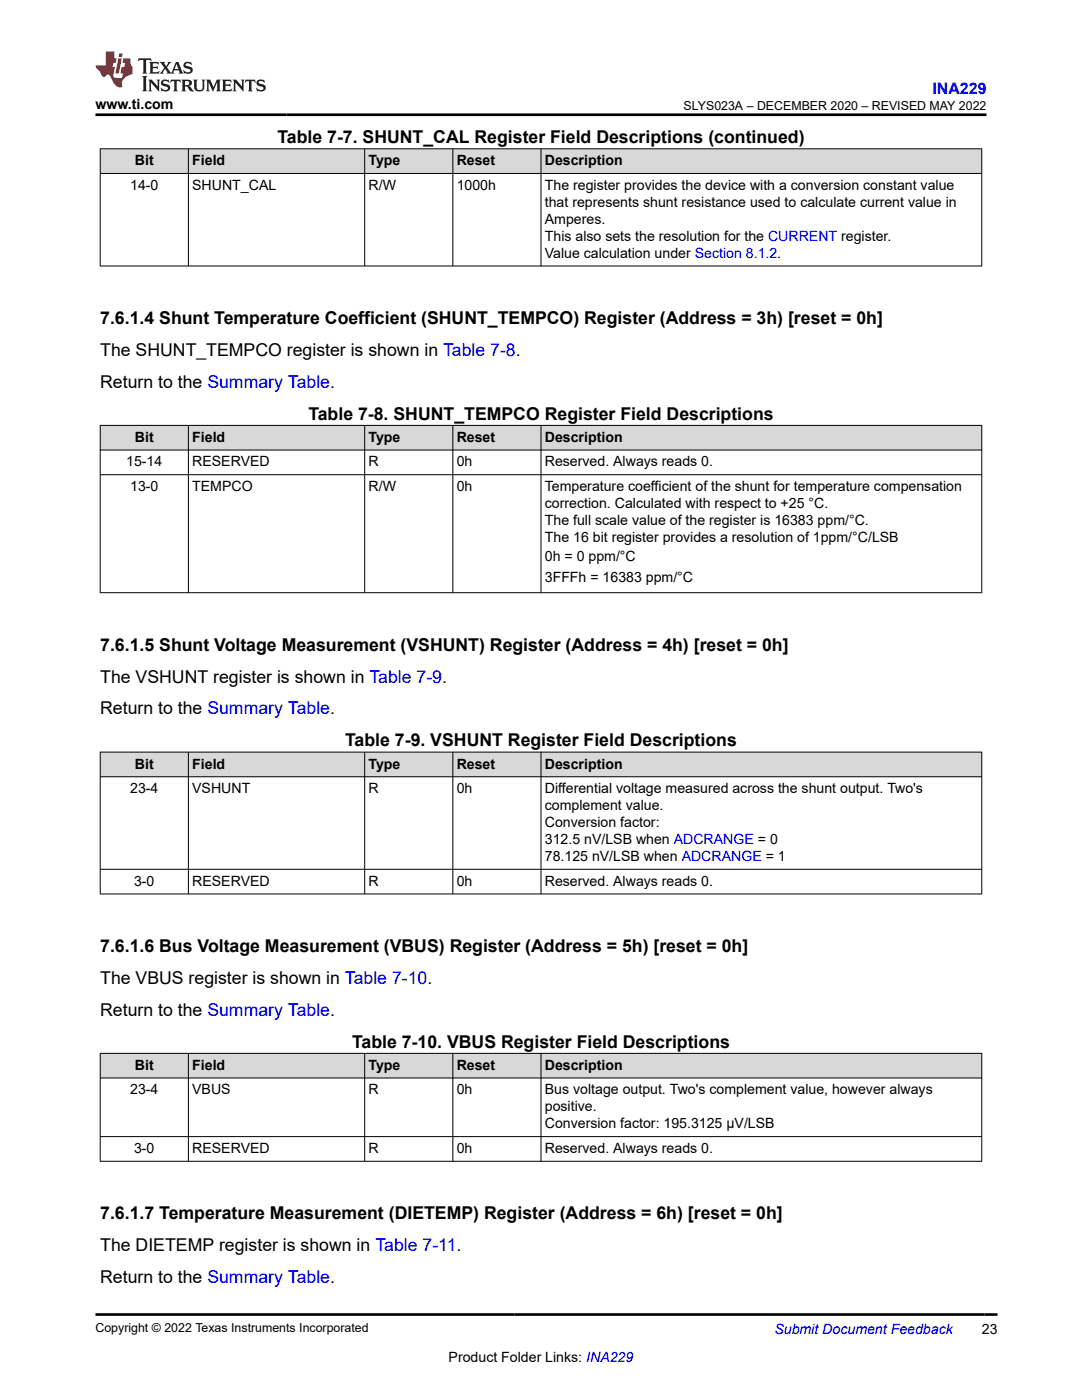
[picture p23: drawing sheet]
<svg xmlns="http://www.w3.org/2000/svg" width="216mm" height="279mm" viewBox="0 0 216 279" stroke-linecap="round" stroke-linejoin="round" font-family="sans-serif">
<defs><g id="words">
<g font-size="3.5">
<text x="55.4" y="28.5">Table 7-7. SHUNT_CAL Register Field Descriptions (continued)</text>
<text x="20" y="64.7">7.6.1.4 Shunt Temperature Coefficient (SHUNT_TEMPCO) Register (Address = 3h) [reset = 0h]</text>
<text x="20" y="71">The SHUNT_TEMPCO register is shown in Table 7-8.</text>
<text x="20" y="77.4">Return to the Summary Table.</text>
<text x="61.5" y="83.7">Table 7-8. SHUNT_TEMPCO Register Field Descriptions</text>
<text x="20" y="129.9">7.6.1.5 Shunt Voltage Measurement (VSHUNT) Register (Address = 4h) [reset = 0h]</text>
<text x="20" y="136.2">The VSHUNT register is shown in Table 7-9.</text>
<text x="20" y="142.6">Return to the Summary Table.</text>
<text x="68.9" y="148.9">Table 7-9. VSHUNT Register Field Descriptions</text>
<text x="20" y="190">7.6.1.6 Bus Voltage Measurement (VBUS) Register (Address = 5h) [reset = 0h]</text>
<text x="20" y="196.4">The VBUS register is shown in Table 7-10.</text>
<text x="20" y="202.7">Return to the Summary Table.</text>
<text x="70.2" y="209.1">Table 7-10. VBUS Register Field Descriptions</text>
<text x="20" y="243.4">7.6.1.7 Temperature Measurement (DIETEMP) Register (Address = 6h) [reset = 0h]</text>
<text x="20" y="249.7">The DIETEMP register is shown in Table 7-11.</text>
<text x="20" y="256.1">Return to the Summary Table.</text>
</g>
<text font-size="3.2" fill="#00f" x="186.1" y="18.7">INA229</text>
<g font-size="2.8">
<text x="19.1" y="21.8">www.ti.com</text>
<text x="26.9" y="33">Bit</text>
<text x="38.4" y="33">Field</text>
<text x="73.5" y="33">Type</text>
<text x="91.1" y="33">Reset</text>
<text x="108.7" y="33">Description</text>
<text x="26" y="37.9">14-0</text>
<text x="38.4" y="37.9">SHUNT_CAL</text>
<text x="73.5" y="37.9">R/W</text>
<text x="91.1" y="37.9">1000h</text>
<text x="108.7" y="37.9">The register provides the device with a conversion constant value</text>
<text x="108.7" y="41.3">that represents shunt resistance used to calculate current value in</text>
<text x="108.7" y="44.7">Amperes.</text>
<text x="108.7" y="48.1">This also sets the resolution for the CURRENT register.</text>
<text x="108.7" y="51.4">Value calculation under Section 8.1.2.</text>
<text x="26.9" y="88.2">Bit</text>
<text x="38.4" y="88.2">Field</text>
<text x="73.5" y="88.2">Type</text>
<text x="91.1" y="88.2">Reset</text>
<text x="108.7" y="88.2">Description</text>
<text x="25.2" y="93.1">15-14</text>
<text x="38.4" y="93.1">RESERVED</text>
<text x="73.5" y="93.1">R</text>
<text x="91.1" y="93.1">0h</text>
<text x="108.7" y="93.1">Reserved. Always reads 0.</text>
<text x="26" y="98">13-0</text>
<text x="38.4" y="98">TEMPCO</text>
<text x="73.5" y="98">R/W</text>
<text x="91.1" y="98">0h</text>
<text x="108.7" y="98">Temperature coefficient of the shunt for temperature compensation</text>
<text x="108.7" y="101.4">correction. Calculated with respect to +25 °C.</text>
<text x="108.7" y="104.8">The full scale value of the register is 16383 ppm/°C.</text>
<text x="108.7" y="108.2">The 16 bit register provides a resolution of 1ppm/°C/LSB</text>
<text x="108.7" y="112">0h = 0 ppm/°C</text>
<text x="108.7" y="116.2">3FFFh = 16383 ppm/°C</text>
<text x="26.9" y="153.4">Bit</text>
<text x="38.4" y="153.4">Field</text>
<text x="73.5" y="153.4">Type</text>
<text x="91.1" y="153.4">Reset</text>
<text x="108.7" y="153.4">Description</text>
<text x="26" y="158.3">23-4</text>
<text x="38.4" y="158.3">VSHUNT</text>
<text x="73.5" y="158.3">R</text>
<text x="91.1" y="158.3">0h</text>
<text x="108.7" y="158.3">Differential voltage measured across the shunt output. Two's</text>
<text x="108.7" y="161.7">complement value.</text>
<text x="108.7" y="165.1">Conversion factor:</text>
<text x="108.7" y="168.5">312.5 nV/LSB when ADCRANGE = 0</text>
<text x="108.7" y="171.8">78.125 nV/LSB when ADCRANGE = 1</text>
<text x="26.8" y="176.8">3-0</text>
<text x="38.4" y="176.8">RESERVED</text>
<text x="73.5" y="176.8">R</text>
<text x="91.1" y="176.8">0h</text>
<text x="108.7" y="176.8">Reserved. Always reads 0.</text>
<text x="26.9" y="213.5">Bit</text>
<text x="38.4" y="213.5">Field</text>
<text x="73.5" y="213.5">Type</text>
<text x="91.1" y="213.5">Reset</text>
<text x="108.7" y="213.5">Description</text>
<text x="26" y="218.4">23-4</text>
<text x="38.4" y="218.4">VBUS</text>
<text x="73.5" y="218.4">R</text>
<text x="91.1" y="218.4">0h</text>
<text x="108.7" y="218.4">Bus voltage output. Two's complement value, however always</text>
<text x="108.7" y="221.8">positive.</text>
<text x="108.7" y="225.2">Conversion factor: 195.3125 µV/LSB</text>
<text x="26.8" y="230.1">3-0</text>
<text x="38.4" y="230.1">RESERVED</text>
<text x="73.5" y="230.1">R</text>
<text x="91.1" y="230.1">0h</text>
<text x="108.7" y="230.1">Reserved. Always reads 0.</text>
<text x="195.9" y="266.1">23</text>
<text x="89.5" y="271.7">Product Folder Links: INA229</text>
</g>
<text font-size="2.8" fill="#00f" x="154.5" y="266.2">Submit Document Feedback</text>
<g font-size="2.5">
<text x="136.4" y="21.9">SLYS023A – DECEMBER 2020 – REVISED MAY 2022</text>
<text x="19.1" y="265.9">Copyright © 2022 Texas Instruments Incorporated</text>
</g>
</g></defs>
<g fill="#d8d8d8">
<path d="M20 29.7h175.9v4.9h-175.9z" fill-rule="evenodd"/>
<path d="M20.1 29.8h17.4v4.8h-17.4z" fill-rule="evenodd"/>
<path d="M37.7 29.8h35v4.8h-35z" fill-rule="evenodd"/>
<path d="M72.8 29.8h17.5v4.8h-17.5z" fill-rule="evenodd"/>
<path d="M90.4 29.8h17.5v4.8h-17.5z" fill-rule="evenodd"/>
<path d="M108 29.8h87.8v4.8h-87.8z" fill-rule="evenodd"/>
</g>
<path d="M19.9 29.7h176.1M19.9 34.6h176.1M20 29.6v23.5M37.6 29.6v23.5M72.8 29.6v23.5M90.4 29.6v23.5M108 29.6v23.5M195.9 29.6v23.5M19.9 53.1h176.1" fill="none" stroke="#000" stroke-width=".2"/>
<g fill="#d8d8d8">
<path d="M20 84.9h175.9v4.9h-175.9z" fill-rule="evenodd"/>
<path d="M20.1 85h17.4v4.8h-17.4z" fill-rule="evenodd"/>
<path d="M37.7 85h35v4.8h-35z" fill-rule="evenodd"/>
<path d="M72.8 85h17.5v4.8h-17.5z" fill-rule="evenodd"/>
<path d="M90.4 85h17.5v4.8h-17.5z" fill-rule="evenodd"/>
<path d="M108 85h87.8v4.8h-87.8z" fill-rule="evenodd"/>
</g>
<path d="M19.9 84.9h176.1M19.9 89.8h176.1M19.9 94.7h176.1M20 84.8v33.5M37.6 84.8v33.5M72.8 84.8v33.5M90.4 84.8v33.5M108 84.8v33.5M195.9 84.8v33.5M19.9 118.3h176.1" fill="none" stroke="#000" stroke-width=".2"/>
<g fill="#d8d8d8">
<path d="M20 150.1h175.9v4.9h-175.9z" fill-rule="evenodd"/>
<path d="M20.1 150.2h17.4v4.8h-17.4z" fill-rule="evenodd"/>
<path d="M37.7 150.2h35v4.8h-35z" fill-rule="evenodd"/>
<path d="M72.8 150.2h17.5v4.8h-17.5z" fill-rule="evenodd"/>
<path d="M90.4 150.2h17.5v4.8h-17.5z" fill-rule="evenodd"/>
<path d="M108 150.2h87.8v4.8h-87.8z" fill-rule="evenodd"/>
</g>
<path d="M19.9 150.1h176.1M19.9 155h176.1M20 150v28.5M37.6 150v28.5M72.8 150v28.5M90.4 150v28.5M108 150v28.5M195.9 150v28.5M19.9 173.5h176.1M19.9 178.4h176.1" fill="none" stroke="#000" stroke-width=".2"/>
<g fill="#d8d8d8">
<path d="M20 210.2h175.9v4.9h-175.9z" fill-rule="evenodd"/>
<path d="M20.1 210.3h17.4v4.8h-17.4z" fill-rule="evenodd"/>
<path d="M37.7 210.3h35v4.8h-35z" fill-rule="evenodd"/>
<path d="M72.8 210.3h17.5v4.8h-17.5z" fill-rule="evenodd"/>
<path d="M90.4 210.3h17.5v4.8h-17.5z" fill-rule="evenodd"/>
<path d="M108 210.3h87.8v4.8h-87.8z" fill-rule="evenodd"/>
</g>
<path d="M19.9 210.2h176.1M19.9 215.1h176.1M20 210.2v21.6M37.6 210.2v21.6M72.8 210.2v21.6M90.4 210.2v21.6M108 210.2v21.6M195.9 210.2v21.6M19.9 226.8h176.1M19.9 231.8h176.1" fill="none" stroke="#000" stroke-width=".2"/>
<path d="M27.7 11.6l-.2 .6 .5-.2h.6v.1v2.2l-.2 .4h1l-.2-.4v-2.2v-.1h.5l.5 .2-.1-.6zM29.8 12.4l.2 .3v1.6l-.2 .4h1.9l.1-.6a1.08 1.08 0 0 1-1.3 .2v-.7h.6l.4 .2v-.7l-.4 .2h-.6v-.5l.2-.2a1 1 0 0 1 1 .3l-.1-.5zM31.8 12.4l1 1.1-1 1.2h.9l-.2-.2 .4-.8 .5 .8-.2 .2h1.6l-.2-.2 .1-.5h1l.1 .5-.1 .2h.9l-.2-.4-.8-1.9h-.5l-1 2.1-.8-1.1 .9-1h-.8l.2 .2-.5 .6-.3-.6 .1-.2zM35.2 12.8l.4 1h-.8zM36.8 12.5a.65 .65 0 0 0-.2 .7 .65 .65 0 0 0 .6 .5l.7 .1 .1 .3a.79 .79 0 0 1-.7 .4 .79 .79 0 0 1-.7-.5l.1 .7 .2-.1a.93 .93 0 0 0 1.1 0 .93 .93 0 0 0 .4-.9 1.46 1.46 0 0 0-1.2-.6l-.1-.3a1.09 1.09 0 0 1 1.2 .2l-.2-.6-.1 .1-.6-.2zM28.4 15.2l.2 .4v2.2l-.2 .4h1l-.2-.4v-2.2l.2-.4zM29.6 15.9l.2 .4v1.5l-.2 .4h.8l-.3-.4v-1.3l1.7 1.8v-2l.2-.4h-.8l.2 .2 .1 1.1-1.2-1.3zM32.3 16a.65 .65 0 0 0-.2 .8 .65 .65 0 0 0 .7 .4l.6 .2 .1 .2a.79 .79 0 0 1-.7 .4 .79 .79 0 0 1-.7-.5l.1 .7 .2-.1a.93 .93 0 0 0 1.1 .1 .93 .93 0 0 0 .4-1 1.46 1.46 0 0 0-1.2-.5l-.1-.4a1.09 1.09 0 0 1 1.2 .2l-.2-.6-.1 .1-.6-.1zM34.1 15.9l-.1 .6a.63 .63 0 0 1 .7-.3l.1 1.6-.3 .4h1l-.2-.4v-1.6a.66 .66 0 0 1 .8 .3l-.1-.6zM36.2 15.9l.2 .4v1.5l-.2 .4h.9l-.2-.2v-.7h.5l.1 .2a.79 .79 0 0 0 1.2 .6l-1-.9a.61 .61 0 0 0 .6-.6 .61 .61 0 0 0-.5-.7zM36.9 16.2h.2a.47 .47 0 0 1 .5 .1 .47 .47 0 0 1 .1 .5l-.2 .1-.6 .1zM38.5 15.9l.2 .2a2.27 2.27 0 0 0 .4 2 1.04 1.04 0 0 0 1.7-.7v-1.3l.2-.2h-.8l.2 .4v1.1a.6 .6 0 0 1-.6 .6 .6 .6 0 0 1-.6-.6v-1.1l.3-.4zM41.1 15.9l.2 .4v1.5l-.2 .4h.7l-.2-.4v-1.4l.9 1.9 .8-1.9v1.4l-.2 .4h1l-.3-.4v-1.5l.3-.4h-.8l-.7 1.5-.7-1.5zM44.3 15.9l.2 .4v1.5l-.2 .4h1.9l.1-.6a1.09 1.09 0 0 1-1.3 .2v-.7h.6l.4 .2v-.6l-.4 .2h-.6v-.6l.2-.1a1.01 1.01 0 0 1 1 .3l-.1-.6zM46.4 15.9l.3 .4v1.5l-.3 .4h.8l-.2-.4v-1.3l1.6 1.8v-2l.2-.4h-.7l.2 .2v1.1l-1.2-1.3zM49 15.9l-.1 .6a.63 .63 0 0 1 .8-.3v1.6l-.3 .4h1l-.2-.4v-1.6a.66 .66 0 0 1 .8 .3l-.1-.6zM51.4 16a.65 .65 0 0 0-.2 .8 .65 .65 0 0 0 .6 .4l.6 .2 .2 .2a.79 .79 0 0 1-.8 .4 .79 .79 0 0 1-.6-.5l.1 .7 .2-.1a.93 .93 0 0 0 1 .1 .93 .93 0 0 0 .5-1 1.46 1.46 0 0 0-1.3-.5l-.1-.4a1.09 1.09 0 0 1 1.3 .2l-.2-.6-.2 .1-.5-.1z" fill="#231f20"/>
<path d="M21.1 10.3v2.7h-2.1l.1 .4 .9 1a.95 .95 0 0 0 .9 .9 .59 .59 0 0 1 .6-.4 .59 .59 0 0 1 .5 .3l.4 .8a1.59 1.59 0 0 0 2.1 1.4 1.61 1.61 0 0 1 1-2.3l1-.3-.1-1.5a1.59 1.59 0 0 1-.4-1.7h-1.4l-.2 .9h.5l-.1 .9h-.5l-.2 .9v.3l.4 .1-.2 .9h-.6a.73 .73 0 0 1-1.1-.7l.3-1.5h-.5l.2-.9h.5l.2-.9h-.5v-1.3zM23.6 11.6l-.6 3.1h.7l.6-3.1zM23.8 10.7l-.1 .6h.7l.1-.6z" fill="#ed1c24"/>
<path d="M19.1 22.9h177.8M19.1 262.3h179.9" fill="none" stroke="#000" stroke-width=".53"/>
<use href="#words"/>
</svg>
